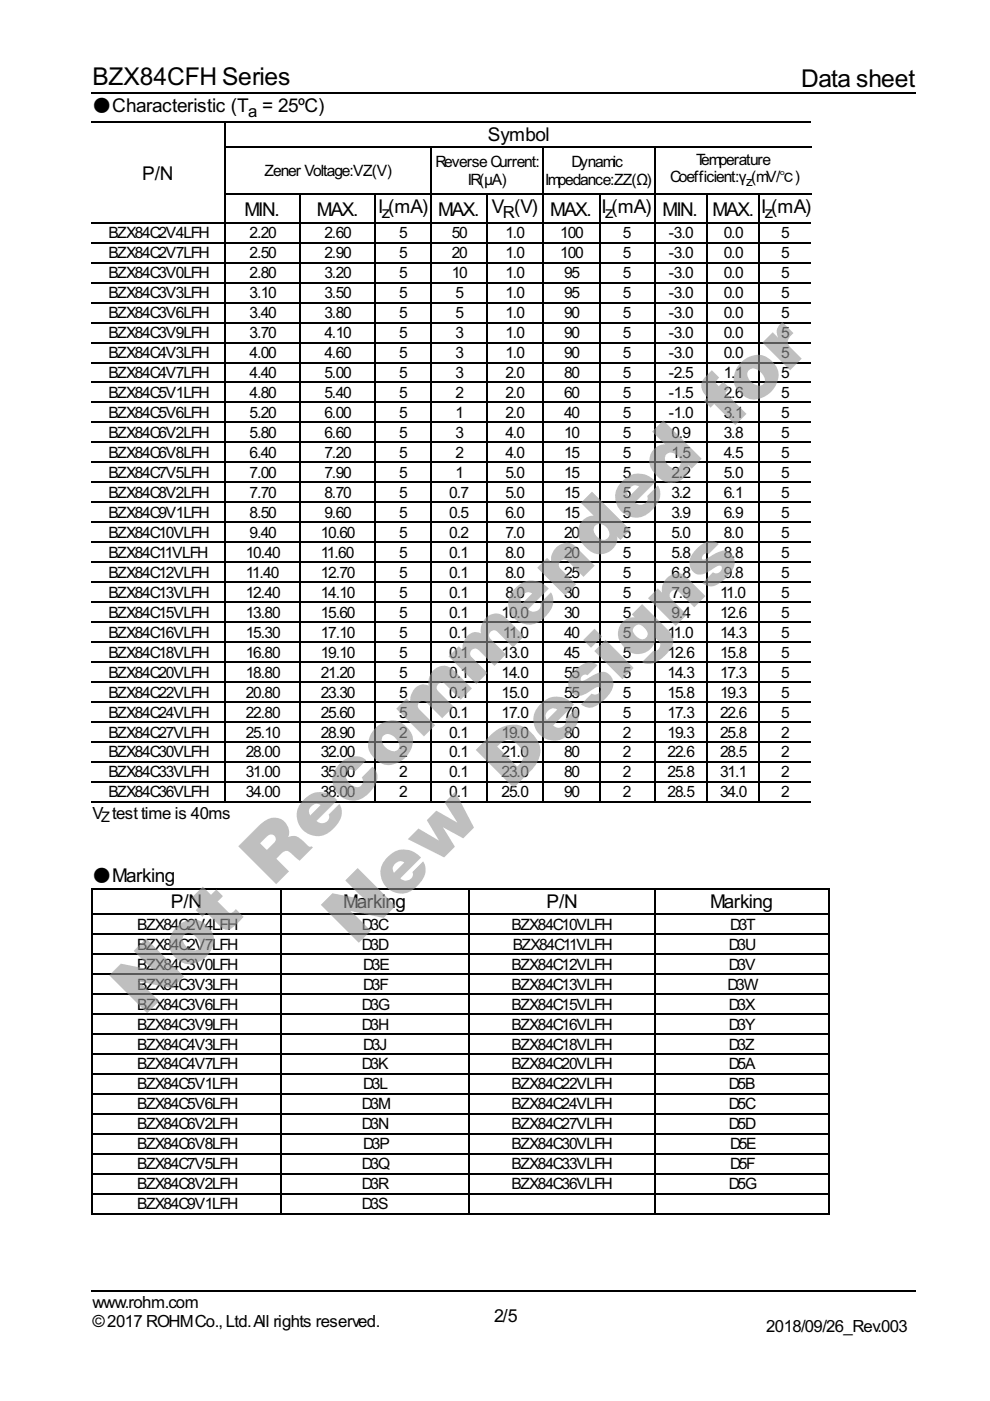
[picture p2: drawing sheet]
<svg xmlns="http://www.w3.org/2000/svg" width="210mm" height="297mm" viewBox="0 0 210 297" stroke-linecap="round" stroke-linejoin="round" font-family="sans-serif">
<defs><g id="words">
<g font-size="17.6" fill="#939598">
<text x="75.3" y="200.7" transform="rotate(-45 75.3 200.7)">New Designs</text>
<text x="30.4" y="215.7" transform="rotate(-45 30.4 215.7)">Not Recommended for</text>
</g>
<g font-size="5.8">
<text x="19.6" y="18">BZX84CFH Series</text>
<text x="169.9" y="18.5">Data sheet</text>
</g>
<g font-size="4.5">
<text x="103.5" y="29.9">Symbol</text>
<text x="30.2" y="38.1">P/N</text>
<text x="51.9" y="45.8">MIN.</text>
<text x="67.2" y="45.8">MAX.</text>
<text x="80.2" y="45.2">I</text>
<text x="92.9" y="45.8">MAX.</text>
<text x="104.2" y="45.2">V</text>
<text x="116.7" y="45.8">MAX.</text>
<text x="127.5" y="45.2">I</text>
<text x="140.5" y="45.8">MIN.</text>
<text x="151.1" y="45.8">MAX.</text>
<text x="161.4" y="45.2">I</text>
<text x="36.2" y="192.6">P/N</text>
<text x="72.8" y="192.6">Marking</text>
<text x="115.9" y="192.6">P/N</text>
<text x="150.5" y="192.6">Marking</text>
</g>
<text font-size="4.2" x="104.8" y="280.2">2/5</text>
<g font-size="4">
<text x="19.6" y="23.8">●Characteristic (T</text>
<text x="52.7" y="24.9">a = 25ºC)</text>
<text x="81" y="46.3">z(mA)</text>
<text x="106.6" y="46.3">R(V)</text>
<text x="128.3" y="46.3">z(mA)</text>
<text x="162.2" y="46.3">z(mA)</text>
<text x="19.6" y="173.6">V test time is 40ms</text>
<text x="19.6" y="187.1">●Marking</text>
<text x="19.6" y="277.3">www.rohm.com</text>
<text x="19.6" y="281.3">© 2017 ROHM Co., Ltd. All rights reserved.</text>
<text x="162.5" y="282.3">2018/09/26_Rev.003</text>
</g>
<g font-size="3.7">
<text x="92.3" y="35.5">Reverse Current:</text>
<text x="121.2" y="35.5">Dynamic</text>
<text x="147.6" y="34.9">Temperature</text>
<text x="56.1" y="37.3">Zener Voltage:VZ(V)</text>
<text x="99.2" y="39.2">IR(μA)</text>
<text x="115.6" y="39.2">Impedance:ZZ(Ω)</text>
<text x="142.1" y="38.6">Coefficient:γ (mV/</text>
<text x="168.5" y="38.6">)</text>
<text x="23" y="50.5">BZX84C2V4LFH</text>
<text x="52.9" y="50.5">2.20</text>
<text x="68.8" y="50.5">2.60</text>
<text x="84.7" y="50.5">5</text>
<text x="95.8" y="50.5">50</text>
<text x="107.2" y="50.5">1.0</text>
<text x="118.8" y="50.5">100</text>
<text x="132" y="50.5">5</text>
<text x="141.8" y="50.5">-3.0</text>
<text x="153.5" y="50.5">0.0</text>
<text x="165.6" y="50.5">5</text>
<text x="23" y="54.8">BZX84C2V7LFH</text>
<text x="23" y="59">BZX84C3V0LFH</text>
<text x="52.9" y="54.8">2.50</text>
<text x="52.9" y="59">2.80</text>
<text x="68.8" y="54.8">2.90</text>
<text x="68.8" y="59">3.20</text>
<text x="84.7" y="54.8">5</text>
<text x="84.7" y="59">5</text>
<text x="95.8" y="54.8">20</text>
<text x="95.8" y="59">10</text>
<text x="107.2" y="54.8">1.0</text>
<text x="107.2" y="59">1.0</text>
<text x="118.8" y="54.8">100</text>
<text x="119.6" y="59">95</text>
<text x="132" y="54.8">5</text>
<text x="132" y="59">5</text>
<text x="141.8" y="54.8">-3.0</text>
<text x="141.8" y="59">-3.0</text>
<text x="153.5" y="54.8">0.0</text>
<text x="153.5" y="59">0.0</text>
<text x="165.6" y="54.8">5</text>
<text x="165.6" y="59">5</text>
<text x="23" y="63.2">BZX84C3V3LFH</text>
<text x="52.9" y="63.2">3.10</text>
<text x="68.8" y="63.2">3.50</text>
<text x="84.7" y="63.2">5</text>
<text x="96.6" y="63.2">5</text>
<text x="107.2" y="63.2">1.0</text>
<text x="119.6" y="63.2">95</text>
<text x="132" y="63.2">5</text>
<text x="141.8" y="63.2">-3.0</text>
<text x="153.5" y="63.2">0.0</text>
<text x="165.6" y="63.2">5</text>
<text x="23" y="67.5">BZX84C3V6LFH</text>
<text x="23" y="71.7">BZX84C3V9LFH</text>
<text x="52.9" y="67.5">3.40</text>
<text x="52.9" y="71.7">3.70</text>
<text x="68.8" y="67.5">3.80</text>
<text x="68.8" y="71.7">4.10</text>
<text x="84.7" y="67.5">5</text>
<text x="84.7" y="71.7">5</text>
<text x="96.6" y="67.5">5</text>
<text x="96.6" y="71.7">3</text>
<text x="107.2" y="67.5">1.0</text>
<text x="107.2" y="71.7">1.0</text>
<text x="119.6" y="67.5">90</text>
<text x="119.6" y="71.7">90</text>
<text x="132" y="67.5">5</text>
<text x="132" y="71.7">5</text>
<text x="141.8" y="67.5">-3.0</text>
<text x="141.8" y="71.7">-3.0</text>
<text x="153.5" y="67.5">0.0</text>
<text x="153.5" y="71.7">0.0</text>
<text x="165.6" y="67.5">5</text>
<text x="165.6" y="71.7">5</text>
<text x="23" y="75.9">BZX84C4V3LFH</text>
<text x="52.9" y="75.9">4.00</text>
<text x="68.8" y="75.9">4.60</text>
<text x="84.7" y="75.9">5</text>
<text x="96.6" y="75.9">3</text>
<text x="107.2" y="75.9">1.0</text>
<text x="119.6" y="75.9">90</text>
<text x="132" y="75.9">5</text>
<text x="141.8" y="75.9">-3.0</text>
<text x="153.5" y="75.9">0.0</text>
<text x="165.6" y="75.9">5</text>
<text x="23" y="80.2">BZX84C4V7LFH</text>
<text x="52.9" y="80.2">4.40</text>
<text x="68.8" y="80.2">5.00</text>
<text x="84.7" y="80.2">5</text>
<text x="96.6" y="80.2">3</text>
<text x="107.2" y="80.2">2.0</text>
<text x="119.6" y="80.2">80</text>
<text x="132" y="80.2">5</text>
<text x="141.8" y="80.2">-2.5</text>
<text x="153.5" y="80.2">1.1</text>
<text x="165.6" y="80.2">5</text>
<text x="23" y="84.4">BZX84C5V1LFH</text>
<text x="23" y="88.6">BZX84C5V6LFH</text>
<text x="52.9" y="84.4">4.80</text>
<text x="52.9" y="88.6">5.20</text>
<text x="68.8" y="84.4">5.40</text>
<text x="68.8" y="88.6">6.00</text>
<text x="84.7" y="84.4">5</text>
<text x="84.7" y="88.6">5</text>
<text x="96.6" y="84.4">2</text>
<text x="96.6" y="88.6">1</text>
<text x="107.2" y="84.4">2.0</text>
<text x="107.2" y="88.6">2.0</text>
<text x="119.6" y="84.4">60</text>
<text x="119.6" y="88.6">40</text>
<text x="132" y="84.4">5</text>
<text x="132" y="88.6">5</text>
<text x="141.8" y="84.4">-1.5</text>
<text x="141.8" y="88.6">-1.0</text>
<text x="153.5" y="84.4">2.6</text>
<text x="153.5" y="88.6">3.1</text>
<text x="165.6" y="84.4">5</text>
<text x="165.6" y="88.6">5</text>
<text x="23" y="92.9">BZX84C6V2LFH</text>
<text x="52.9" y="92.9">5.80</text>
<text x="68.8" y="92.9">6.60</text>
<text x="84.7" y="92.9">5</text>
<text x="96.6" y="92.9">3</text>
<text x="107.2" y="92.9">4.0</text>
<text x="119.6" y="92.9">10</text>
<text x="132" y="92.9">5</text>
<text x="142.3" y="92.9">0.9</text>
<text x="153.5" y="92.9">3.8</text>
<text x="165.6" y="92.9">5</text>
<text x="23" y="97.1">BZX84C6V8LFH</text>
<text x="23" y="101.3">BZX84C7V5LFH</text>
<text x="52.9" y="97.1">6.40</text>
<text x="52.9" y="101.3">7.00</text>
<text x="68.8" y="97.1">7.20</text>
<text x="68.8" y="101.3">7.90</text>
<text x="84.7" y="97.1">5</text>
<text x="84.7" y="101.3">5</text>
<text x="96.6" y="97.1">2</text>
<text x="96.6" y="101.3">1</text>
<text x="107.2" y="97.1">4.0</text>
<text x="107.2" y="101.3">5.0</text>
<text x="119.6" y="97.1">15</text>
<text x="119.6" y="101.3">15</text>
<text x="132" y="97.1">5</text>
<text x="132" y="101.3">5</text>
<text x="142.3" y="97.1">1.5</text>
<text x="142.3" y="101.3">2.2</text>
<text x="153.5" y="97.1">4.5</text>
<text x="153.5" y="101.3">5.0</text>
<text x="165.6" y="97.1">5</text>
<text x="165.6" y="101.3">5</text>
<text x="23" y="105.6">BZX84C8V2LFH</text>
<text x="52.9" y="105.6">7.70</text>
<text x="68.8" y="105.6">8.70</text>
<text x="84.7" y="105.6">5</text>
<text x="95.2" y="105.6">0.7</text>
<text x="107.2" y="105.6">5.0</text>
<text x="119.6" y="105.6">15</text>
<text x="132" y="105.6">5</text>
<text x="142.3" y="105.6">3.2</text>
<text x="153.5" y="105.6">6.1</text>
<text x="165.6" y="105.6">5</text>
<text x="23" y="109.8">BZX84C9V1LFH</text>
<text x="52.9" y="109.8">8.50</text>
<text x="68.8" y="109.8">9.60</text>
<text x="84.7" y="109.8">5</text>
<text x="95.2" y="109.8">0.5</text>
<text x="107.2" y="109.8">6.0</text>
<text x="119.6" y="109.8">15</text>
<text x="132" y="109.8">5</text>
<text x="142.3" y="109.8">3.9</text>
<text x="153.5" y="109.8">6.9</text>
<text x="165.6" y="109.8">5</text>
<text x="23" y="114">BZX84C10VLFH</text>
<text x="23" y="118.3">BZX84C11VLFH</text>
<text x="52.1" y="118.3">10.40</text>
<text x="52.9" y="114">9.40</text>
<text x="68" y="114">10.60</text>
<text x="68" y="118.3">11.60</text>
<text x="84.7" y="114">5</text>
<text x="84.7" y="118.3">5</text>
<text x="95.2" y="114">0.2</text>
<text x="95.2" y="118.3">0.1</text>
<text x="107.2" y="114">7.0</text>
<text x="107.2" y="118.3">8.0</text>
<text x="119.6" y="114">20</text>
<text x="119.6" y="118.3">20</text>
<text x="132" y="114">5</text>
<text x="132" y="118.3">5</text>
<text x="142.3" y="114">5.0</text>
<text x="142.3" y="118.3">5.8</text>
<text x="153.5" y="114">8.0</text>
<text x="153.5" y="118.3">8.8</text>
<text x="165.6" y="114">5</text>
<text x="165.6" y="118.3">5</text>
<text x="23" y="122.5">BZX84C12VLFH</text>
<text x="52.1" y="122.5">11.40</text>
<text x="68" y="122.5">12.70</text>
<text x="84.7" y="122.5">5</text>
<text x="95.2" y="122.5">0.1</text>
<text x="107.2" y="122.5">8.0</text>
<text x="119.6" y="122.5">25</text>
<text x="132" y="122.5">5</text>
<text x="142.3" y="122.5">6.8</text>
<text x="153.5" y="122.5">9.8</text>
<text x="165.6" y="122.5">5</text>
<text x="23" y="126.7">BZX84C13VLFH</text>
<text x="23" y="131">BZX84C15VLFH</text>
<text x="52.1" y="126.7">12.40</text>
<text x="52.1" y="131">13.80</text>
<text x="68" y="126.7">14.10</text>
<text x="68" y="131">15.60</text>
<text x="84.7" y="126.7">5</text>
<text x="84.7" y="131">5</text>
<text x="95.2" y="126.7">0.1</text>
<text x="95.2" y="131">0.1</text>
<text x="106.4" y="131">10.0</text>
<text x="107.2" y="126.7">8.0</text>
<text x="119.6" y="126.7">30</text>
<text x="119.6" y="131">30</text>
<text x="132" y="126.7">5</text>
<text x="132" y="131">5</text>
<text x="142.3" y="126.7">7.9</text>
<text x="142.3" y="131">9.4</text>
<text x="152.7" y="126.7">11.0</text>
<text x="152.7" y="131">12.6</text>
<text x="165.6" y="126.7">5</text>
<text x="165.6" y="131">5</text>
<text x="23" y="135.2">BZX84C16VLFH</text>
<text x="52.1" y="135.2">15.30</text>
<text x="68" y="135.2">17.10</text>
<text x="84.7" y="135.2">5</text>
<text x="95.2" y="135.2">0.1</text>
<text x="106.6" y="135.2">11.0</text>
<text x="119.6" y="135.2">40</text>
<text x="132" y="135.2">5</text>
<text x="141.6" y="135.2">11.0</text>
<text x="152.7" y="135.2">14.3</text>
<text x="165.6" y="135.2">5</text>
<text x="23" y="139.4">BZX84C18VLFH</text>
<text x="23" y="143.7">BZX84C20VLFH</text>
<text x="52.1" y="139.4">16.80</text>
<text x="52.1" y="143.7">18.80</text>
<text x="68" y="139.4">19.10</text>
<text x="68" y="143.7">21.20</text>
<text x="84.7" y="139.4">5</text>
<text x="84.7" y="143.7">5</text>
<text x="95.2" y="139.4">0.1</text>
<text x="95.2" y="143.7">0.1</text>
<text x="106.4" y="139.4">13.0</text>
<text x="106.4" y="143.7">14.0</text>
<text x="119.6" y="139.4">45</text>
<text x="119.6" y="143.7">55</text>
<text x="132" y="139.4">5</text>
<text x="132" y="143.7">5</text>
<text x="141.6" y="139.4">12.6</text>
<text x="141.6" y="143.7">14.3</text>
<text x="152.7" y="139.4">15.8</text>
<text x="152.7" y="143.7">17.3</text>
<text x="165.6" y="139.4">5</text>
<text x="165.6" y="143.7">5</text>
<text x="23" y="147.9">BZX84C22VLFH</text>
<text x="52.1" y="147.9">20.80</text>
<text x="68" y="147.9">23.30</text>
<text x="84.7" y="147.9">5</text>
<text x="95.2" y="147.9">0.1</text>
<text x="106.4" y="147.9">15.0</text>
<text x="119.6" y="147.9">55</text>
<text x="132" y="147.9">5</text>
<text x="141.6" y="147.9">15.8</text>
<text x="152.7" y="147.9">19.3</text>
<text x="165.6" y="147.9">5</text>
<text x="23" y="152.1">BZX84C24VLFH</text>
<text x="52.1" y="152.1">22.80</text>
<text x="68" y="152.1">25.60</text>
<text x="84.7" y="152.1">5</text>
<text x="95.2" y="152.1">0.1</text>
<text x="106.4" y="152.1">17.0</text>
<text x="119.6" y="152.1">70</text>
<text x="132" y="152.1">5</text>
<text x="141.6" y="152.1">17.3</text>
<text x="152.7" y="152.1">22.6</text>
<text x="165.6" y="152.1">5</text>
<text x="23" y="156.4">BZX84C27VLFH</text>
<text x="23" y="160.6">BZX84C30VLFH</text>
<text x="52.1" y="156.4">25.10</text>
<text x="52.1" y="160.6">28.00</text>
<text x="68" y="156.4">28.90</text>
<text x="68" y="160.6">32.00</text>
<text x="84.7" y="156.4">2</text>
<text x="84.7" y="160.6">2</text>
<text x="95.2" y="156.4">0.1</text>
<text x="95.2" y="160.6">0.1</text>
<text x="106.4" y="156.4">19.0</text>
<text x="106.4" y="160.6">21.0</text>
<text x="119.6" y="156.4">80</text>
<text x="119.6" y="160.6">80</text>
<text x="132" y="156.4">2</text>
<text x="132" y="160.6">2</text>
<text x="141.6" y="156.4">19.3</text>
<text x="141.6" y="160.6">22.6</text>
<text x="152.7" y="156.4">25.8</text>
<text x="152.7" y="160.6">28.5</text>
<text x="165.6" y="156.4">2</text>
<text x="165.6" y="160.6">2</text>
<text x="23" y="164.8">BZX84C33VLFH</text>
<text x="52.1" y="164.8">31.00</text>
<text x="68" y="164.8">35.00</text>
<text x="84.7" y="164.8">2</text>
<text x="95.2" y="164.8">0.1</text>
<text x="106.4" y="164.8">23.0</text>
<text x="119.6" y="164.8">80</text>
<text x="132" y="164.8">2</text>
<text x="141.6" y="164.8">25.8</text>
<text x="152.7" y="164.8">31.1</text>
<text x="165.6" y="164.8">2</text>
<text x="23" y="169.1">BZX84C36VLFH</text>
<text x="52.1" y="169.1">34.00</text>
<text x="68" y="169.1">38.00</text>
<text x="84.7" y="169.1">2</text>
<text x="95.2" y="169.1">0.1</text>
<text x="106.4" y="169.1">25.0</text>
<text x="119.6" y="169.1">90</text>
<text x="132" y="169.1">2</text>
<text x="141.6" y="169.1">28.5</text>
<text x="152.7" y="169.1">34.0</text>
<text x="165.6" y="169.1">2</text>
<text x="29.1" y="197.1">BZX84C2V4LFH</text>
<text x="76.7" y="197.1">D3C</text>
<text x="108.5" y="197.1">BZX84C10VLFH</text>
<text x="154.8" y="197.1">D3T</text>
<text x="29.1" y="201.3">BZX84C2V7LFH</text>
<text x="76.7" y="201.3">D3D</text>
<text x="108.7" y="201.3">BZX84C11VLFH</text>
<text x="154.5" y="201.3">D3U</text>
<text x="29.1" y="205.6">BZX84C3V0LFH</text>
<text x="29.1" y="209.8">BZX84C3V3LFH</text>
<text x="77" y="205.6">D3E</text>
<text x="77" y="209.8">D3F</text>
<text x="108.5" y="205.6">BZX84C12VLFH</text>
<text x="108.5" y="209.8">BZX84C13VLFH</text>
<text x="154.3" y="209.8">D3W</text>
<text x="154.5" y="205.6">D3V</text>
<text x="29.1" y="214">BZX84C3V6LFH</text>
<text x="76.7" y="214">D3G</text>
<text x="108.5" y="214">BZX84C15VLFH</text>
<text x="154.5" y="214">D3X</text>
<text x="29.1" y="218.3">BZX84C3V9LFH</text>
<text x="76.7" y="218.3">D3H</text>
<text x="108.5" y="218.3">BZX84C16VLFH</text>
<text x="154.5" y="218.3">D3Y</text>
<text x="29.1" y="222.5">BZX84C4V3LFH</text>
<text x="29.1" y="226.7">BZX84C4V7LFH</text>
<text x="76.7" y="226.7">D3K</text>
<text x="77" y="222.5">D3J</text>
<text x="108.5" y="222.5">BZX84C18VLFH</text>
<text x="108.5" y="226.7">BZX84C20VLFH</text>
<text x="154.5" y="222.5">D3Z</text>
<text x="154.5" y="226.7">D5A</text>
<text x="29.1" y="231">BZX84C5V1LFH</text>
<text x="77" y="231">D3L</text>
<text x="108.5" y="231">BZX84C22VLFH</text>
<text x="154.5" y="231">D5B</text>
<text x="29.1" y="235.2">BZX84C5V6LFH</text>
<text x="29.1" y="239.4">BZX84C6V2LFH</text>
<text x="76.7" y="235.2">D3M</text>
<text x="76.7" y="239.4">D3N</text>
<text x="108.5" y="235.2">BZX84C24VLFH</text>
<text x="108.5" y="239.4">BZX84C27VLFH</text>
<text x="154.5" y="235.2">D5C</text>
<text x="154.5" y="239.4">D5D</text>
<text x="29.1" y="243.7">BZX84C6V8LFH</text>
<text x="77" y="243.7">D3P</text>
<text x="108.5" y="243.7">BZX84C30VLFH</text>
<text x="154.8" y="243.7">D5E</text>
<text x="29.1" y="247.9">BZX84C7V5LFH</text>
<text x="76.7" y="247.9">D3Q</text>
<text x="108.5" y="247.9">BZX84C33VLFH</text>
<text x="154.8" y="247.9">D5F</text>
<text x="29.1" y="252.1">BZX84C8V2LFH</text>
<text x="29.1" y="256.4">BZX84C9V1LFH</text>
<text x="76.7" y="252.1">D3R</text>
<text x="76.7" y="256.4">D3S</text>
<text x="108.5" y="252.1">BZX84C36VLFH</text>
<text x="154.5" y="252.1">D5G</text>
</g>
<text font-size="3.4" x="21.4" y="174.4">Z</text>
<text font-size="3.2" x="158.2" y="39.4">z</text>
<text font-size="2.9" x="165.4" y="38.6">℃</text>
</g></defs>
<g fill="none" stroke="#000" stroke-width=".26">
<path d="M19.3 19.7h174.9M19.3 25.8h152.7M47.6 31.1h124.4M47.8 25.7v144.4M91.4 31v139.1M115.2 31v139.1M138.8 31v139.1M19.3 47.2h152.7M19.3 51.5h152.7M19.3 55.7h152.7M19.3 59.9h152.7M47.6 41.1h124.4"/>
<path d="M63.6 41v129.1M79.5 41v129.1M103.3 41v129.1M127.1 41v129.1M149.9 41v129.1M161 41v129.1M19.3 64.2h152.7M19.3 68.4h152.7M19.3 72.6h152.7M19.3 76.9h152.7M19.3 81.1h152.7M19.3 85.3h152.7"/>
<path d="M19.3 89.6h152.7M19.3 93.8h152.7M19.3 98h152.7M19.3 102.3h152.7M19.3 106.5h152.7M19.3 110.7h152.7M19.3 115h152.7M19.3 119.2h152.7M19.3 123.4h152.7M19.3 127.7h152.7M19.3 131.9h152.7M19.3 136.1h152.7"/>
<path d="M19.3 140.4h152.7M19.3 144.6h152.7M19.3 148.8h152.7M19.3 153.1h152.7M19.3 157.3h152.7M19.3 161.5h152.7M19.3 165.8h152.7M19.3 170h152.7M19.3 188.5h156.6M19.3 193.8h156.6M19.3 198h156.6M19.4 188.4v69"/>
<path d="M59.7 188.4v69M99.4 188.4v69M138.8 188.4v69M175.8 188.4v69M19.3 202.3h156.6M19.3 206.5h156.6M19.3 210.7h156.6M19.3 215h156.6M19.3 219.2h156.6M19.3 223.4h156.6M19.3 227.7h156.6M19.3 231.9h156.6"/>
<path d="M19.3 236.1h156.6M19.3 240.4h156.6M19.3 244.6h156.6M19.3 248.8h156.6M19.3 253.1h156.6M19.3 257.3h156.6M19.3 273.7h174.9"/>
</g>
<use href="#words"/>
</svg>
